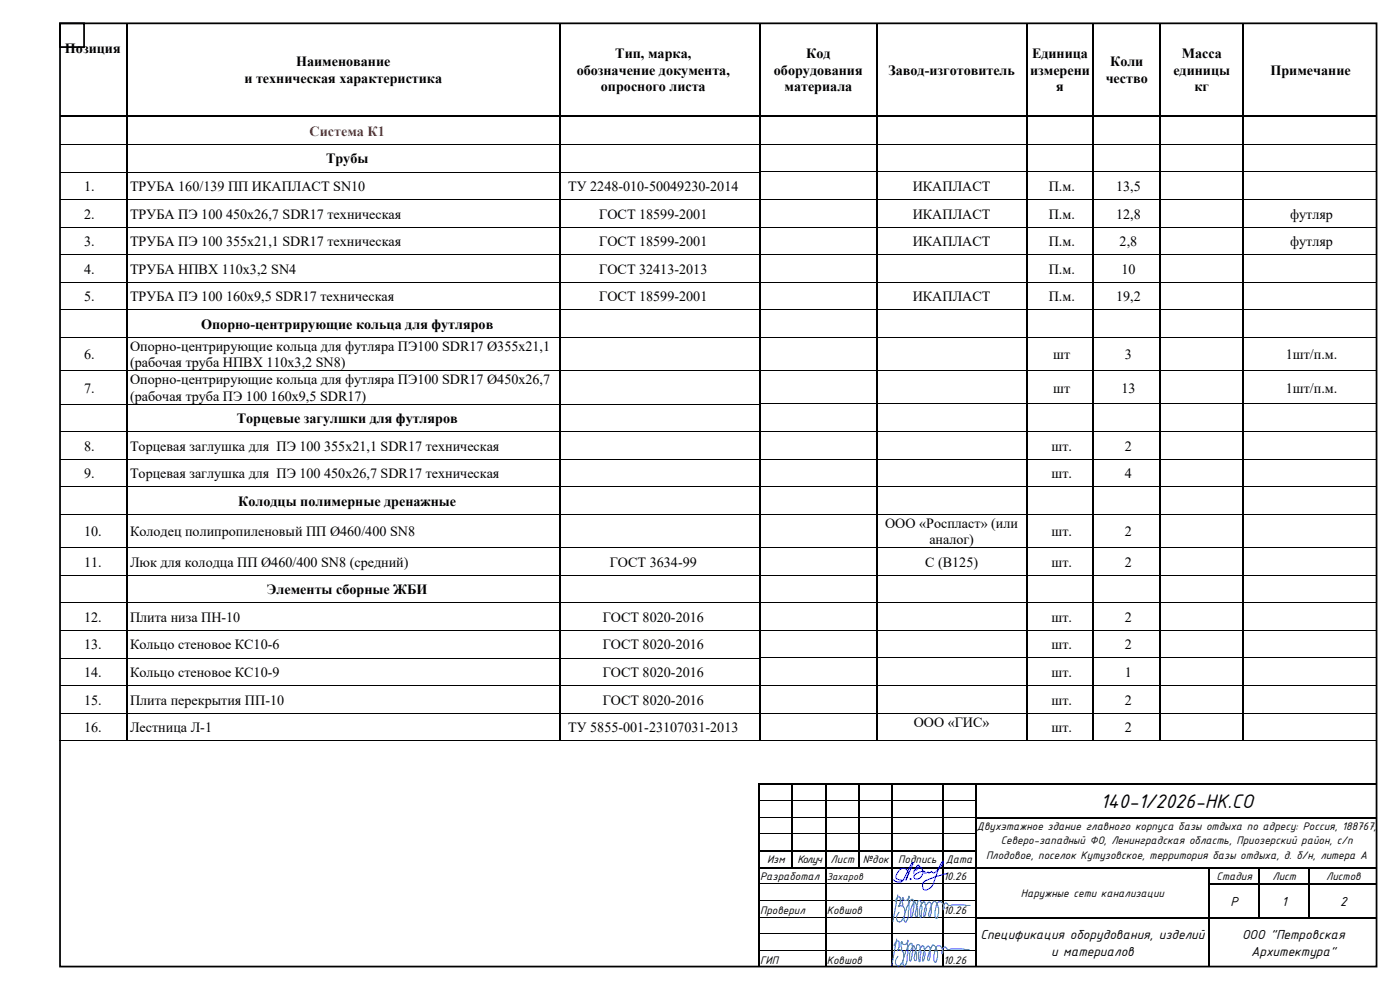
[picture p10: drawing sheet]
<svg xmlns="http://www.w3.org/2000/svg" width="420mm" height="297mm" viewBox="0 0 420 297" stroke-linecap="round" stroke-linejoin="round" font-family="sans-serif">
<defs><g id="words">
<text font-size="6.3" x="330.2" y="242.5">140-1/2026-НК.СО</text>
<g font-size="4.2">
<text x="19.5" y="15.8">Позиция</text>
<text x="184.6" y="17.5">Тип, марка,</text>
<text x="241.9" y="17.5">Код</text>
<text x="309.6" y="17.5">Единица</text>
<text x="354.6" y="17.5">Масса</text>
<text x="88.8" y="19.9">Наименование</text>
<text x="173" y="22.4">обозначение документа,</text>
<text x="232.2" y="22.4">оборудования</text>
<text x="266.6" y="22.4">Завод-изготовитель</text>
<text x="309" y="22.4">измерени</text>
<text x="333.1" y="19.9">Коли</text>
<text x="352" y="22.4">единицы</text>
<text x="381.2" y="22.4">Примечание</text>
<text x="73.3" y="24.8">и техническая характеристика</text>
<text x="180.3" y="27.2">опросного листа</text>
<text x="235.4" y="27.2">материала</text>
<text x="316.9" y="27.2">я</text>
<text x="331.7" y="24.8">чество</text>
<text x="358.4" y="27.2">кг</text>
<text x="97.8" y="49">Трубы</text>
<text x="25.2" y="57.3">1.</text>
<text x="39" y="57.3">ТРУБА 160/139 ПП ИКАПЛАСТ SN10</text>
<text x="170.5" y="57.3">ТУ 2248-010-50049230-2014</text>
<text x="273.9" y="57.3">ИКАПЛАСТ</text>
<text x="314.7" y="57.3">П.м.</text>
<text x="334.9" y="57.3">13,5</text>
<text x="25.2" y="65.6">2.</text>
<text x="39" y="65.6">ТРУБА ПЭ 100</text>
<text x="67.8" y="65.6">450x26,7 SDR17 техническая</text>
<text x="179.8" y="65.6">ГОСТ 18599-2001</text>
<text x="273.9" y="65.6">ИКАПЛАСТ</text>
<text x="314.7" y="65.6">П.м.</text>
<text x="334.9" y="65.6">12,8</text>
<text x="387.1" y="65.6">футляр</text>
<text x="25.2" y="73.8">3.</text>
<text x="39" y="73.8">ТРУБА ПЭ 100 355x21,1 SDR17 техническая</text>
<text x="179.8" y="73.8">ГОСТ 18599-2001</text>
<text x="273.9" y="73.8">ИКАПЛАСТ</text>
<text x="314.7" y="73.8">П.м.</text>
<text x="335.9" y="73.8">2,8</text>
<text x="387.1" y="73.8">футляр</text>
<text x="25.2" y="82.1">4.</text>
<text x="39" y="82.1">ТРУБА НПВХ 110x3,2 SN4</text>
<text x="179.8" y="82.1">ГОСТ 32413-2013</text>
<text x="314.7" y="82.1">П.м.</text>
<text x="336.5" y="82.1">10</text>
<text x="25.2" y="90.4">5.</text>
<text x="39" y="90.4">ТРУБА ПЭ 100 160x9,5 SDR17 техническая</text>
<text x="179.8" y="90.4">ГОСТ 18599-2001</text>
<text x="273.9" y="90.4">ИКАПЛАСТ</text>
<text x="314.7" y="90.4">П.м.</text>
<text x="334.9" y="90.4">19,2</text>
<text x="60.4" y="98.6">Опорно-центрирующие кольца для футляров</text>
<text x="25.2" y="107.8">6.</text>
<text x="39" y="105.4">Опорно-центрирующие кольца для футляра ПЭ100 SDR17 Ø355х21,1</text>
<text x="316" y="107.8">шт</text>
<text x="337.5" y="107.8">3</text>
<text x="385.8" y="107.8">1шт/п.м.</text>
<text x="39" y="110.2">(рабочая труба НПВХ 110x3,2 SN8)</text>
<text x="25.2" y="117.8">7.</text>
<text x="39" y="115.3">Опорно-центрирующие кольца для футляра ПЭ100 SDR17 Ø450х26,7</text>
<text x="316" y="117.8">шт</text>
<text x="336.5" y="117.8">13</text>
<text x="385.8" y="117.8">1шт/п.м.</text>
<text x="39" y="120.2">(рабочая труба ПЭ 100 160x9,5 SDR17)</text>
<text x="71" y="126.9">Торцевые загулшки для футляров</text>
<text x="25.2" y="135.2">8.</text>
<text x="39" y="135.2">Торцевая заглушка для ПЭ 100 355x21,1 SDR17 техническая</text>
<text x="315.5" y="135.2">шт.</text>
<text x="337.5" y="135.2">2</text>
<text x="25.2" y="143.5">9.</text>
<text x="39" y="143.5">Торцевая заглушка для ПЭ 100 450x26,7 SDR17 техническая</text>
<text x="315.5" y="143.5">шт.</text>
<text x="337.5" y="143.5">4</text>
<text x="71.5" y="151.8">Колодцы полимерные дренажные</text>
<text x="25.2" y="160.9">10.</text>
<text x="39" y="160.9">Колодец полипропиленовый ПП Ø460/400 SN8</text>
<text x="265.6" y="158.4">ООО «Роспласт» (или</text>
<text x="315.5" y="160.9">шт.</text>
<text x="337.5" y="160.9">2</text>
<text x="278.8" y="163.3">аналог)</text>
<text x="25.2" y="170">11.</text>
<text x="39" y="170">Люк для колодца ПП Ø460/400 SN8 (средний)</text>
<text x="183" y="170">ГОСТ 3634-99</text>
<text x="277.6" y="170">С (В125)</text>
<text x="315.5" y="170">шт.</text>
<text x="337.5" y="170">2</text>
<text x="80.1" y="178.3">Элементы сборные ЖБИ</text>
<text x="25.2" y="186.6">12.</text>
<text x="39" y="186.6">Плита низа ПН-10</text>
<text x="180.9" y="186.6">ГОСТ 8020-2016</text>
<text x="315.5" y="186.6">шт.</text>
<text x="337.5" y="186.6">2</text>
<text x="25.2" y="194.8">13.</text>
<text x="39" y="194.8">Кольцо стеновое КС10-6</text>
<text x="180.9" y="194.8">ГОСТ 8020-2016</text>
<text x="315.5" y="194.8">шт.</text>
<text x="337.5" y="194.8">2</text>
<text x="25.2" y="203.1">14.</text>
<text x="39" y="203.1">Кольцо стеновое КС10-9</text>
<text x="180.9" y="203.1">ГОСТ 8020-2016</text>
<text x="315.5" y="203.1">шт.</text>
<text x="337.5" y="203.1">1</text>
<text x="25.2" y="211.4">15.</text>
<text x="39" y="211.4">Плита перекрытия ПП-10</text>
<text x="180.9" y="211.4">ГОСТ 8020-2016</text>
<text x="315.5" y="211.4">шт.</text>
<text x="337.5" y="211.4">2</text>
<text x="25.2" y="219.7">16.</text>
<text x="39" y="219.7">Лестница Л-1</text>
<text x="170.5" y="219.7">ТУ 5855-001-23107031-2013</text>
<text x="274.1" y="218.1">ООО «ГИС»</text>
<text x="315.5" y="219.7">шт.</text>
<text x="337.5" y="219.7">2</text>
<text x="369.2" y="271.8">Р</text>
<text x="384.6" y="271.8">1</text>
<text x="402.1" y="271.8">2</text>
<text x="294.2" y="281.8">Спецификация оборудования, изделий</text>
<text x="372.7" y="281.8">ООО &quot;Петровская</text>
<text x="315.4" y="287">и материалов</text>
<text x="375.3" y="287">Архитектура&quot;</text>
</g>
<text font-size="4.2" fill="#f00" x="92.9" y="40.7">Система К1</text>
<g font-size="3.5">
<text x="293.1" y="249">Двухэтажное здание главного корпуса базы отдыха по адресу: Россия, 188767,</text>
<text x="295.8" y="257.6">Плодовое, поселок Кутузовское, территория базы отдыха, д. б/н, литера А</text>
<text x="300.2" y="253.3">Северо-западный ФО, Ленинградская область, Приозерский район, с/п</text>
<text x="230.1" y="259">Изм</text>
<text x="239.2" y="259">Кол.уч</text>
<text x="249.2" y="259">Лист</text>
<text x="258.9" y="259">№док</text>
<text x="269.5" y="259">Подпись</text>
<text x="283.8" y="259">Дата</text>
<text x="228" y="264.1">Разработал</text>
<text x="283.1" y="264.1">10.26</text>
<text x="306.3" y="269.1">Наружные сети канализации</text>
<text x="365" y="264">Стадия</text>
<text x="381.8" y="264">Лист</text>
<text x="397.9" y="264">Листов</text>
<text x="228" y="274.1">Проверил</text>
<text x="248" y="274.1">Ковшов</text>
<text x="283.1" y="274.1">10.26</text>
<text x="228" y="289.1">ГИП</text>
<text x="248" y="289.1">Ковшов</text>
<text x="283.1" y="289.1">10.26</text>
</g>
<text font-size="3.2" x="248" y="264">Захаров</text>
</g></defs>
<path d="M18 7h7.2v7.1h-7.2zM18 7h395v283h-395z" fill="none" stroke="#000" stroke-width=".53"/>
<g fill="#000">
<path d="M18 34.7h19.7v.5h-19.7z" fill-rule="evenodd"/>
<path d="M37.7 7h.6v27.7h-.6z" fill-rule="evenodd"/>
<path d="M37.7 34.7h.6v.5h-.6z" fill-rule="evenodd"/>
<path d="M38.3 34.7h129.5v.5h-129.5z" fill-rule="evenodd"/>
<path d="M167.8 7h.5v27.7h-.5z" fill-rule="evenodd"/>
<path d="M167.8 34.7h.5v.5h-.5z" fill-rule="evenodd"/>
<path d="M168.3 34.7h59.5v.5h-59.5z" fill-rule="evenodd"/>
<path d="M227.8 7h.5v27.7h-.5z" fill-rule="evenodd"/>
<path d="M227.8 34.7h.5v.5h-.5z" fill-rule="evenodd"/>
<path d="M228.3 34.7h34.5v.5h-34.5z" fill-rule="evenodd"/>
<path d="M262.8 7h.5v27.7h-.5z" fill-rule="evenodd"/>
<path d="M262.8 34.7h.5v.5h-.5z" fill-rule="evenodd"/>
<path d="M263.3 34.7h44.5v.5h-44.5z" fill-rule="evenodd"/>
<path d="M307.8 7h.5v27.7h-.5z" fill-rule="evenodd"/>
<path d="M307.8 34.7h.5v.5h-.5z" fill-rule="evenodd"/>
<path d="M308.3 34.7h19.5v.5h-19.5z" fill-rule="evenodd"/>
<path d="M327.8 7h.5v27.7h-.5z" fill-rule="evenodd"/>
<path d="M327.8 34.7h.5v.5h-.5z" fill-rule="evenodd"/>
<path d="M328.3 34.7h19.5v.5h-19.5z" fill-rule="evenodd"/>
<path d="M347.8 7h.5v27.7h-.5z" fill-rule="evenodd"/>
<path d="M347.8 34.7h.5v.5h-.5z" fill-rule="evenodd"/>
<path d="M348.3 34.7h24.5v.5h-24.5z" fill-rule="evenodd"/>
<path d="M372.8 7h.5v27.7h-.5z" fill-rule="evenodd"/>
<path d="M372.8 34.7h.5v.5h-.5z" fill-rule="evenodd"/>
<path d="M373.3 34.7h39.8v.5h-39.8z" fill-rule="evenodd"/>
<path d="M37.7 35.2h.6v8h-.6z" fill-rule="evenodd"/>
<path d="M37.7 43.2h.6v.3h-.6z" fill-rule="evenodd"/>
<path d="M37.7 43.5h.6v8h-.6z" fill-rule="evenodd"/>
<path d="M37.7 51.5h.6v.3h-.6z" fill-rule="evenodd"/>
<path d="M37.7 51.8h.6v8h-.6z" fill-rule="evenodd"/>
<path d="M167.8 35.2h.5v8h-.5z" fill-rule="evenodd"/>
<path d="M167.8 43.2h.5v.3h-.5z" fill-rule="evenodd"/>
<path d="M167.8 43.5h.5v8h-.5z" fill-rule="evenodd"/>
<path d="M167.8 51.5h.5v.3h-.5z" fill-rule="evenodd"/>
<path d="M167.8 51.8h.5v8h-.5z" fill-rule="evenodd"/>
<path d="M227.8 35.2h.5v8h-.5z" fill-rule="evenodd"/>
<path d="M227.8 43.2h.5v.3h-.5z" fill-rule="evenodd"/>
<path d="M227.8 43.5h.5v8h-.5z" fill-rule="evenodd"/>
<path d="M227.8 51.5h.5v.3h-.5z" fill-rule="evenodd"/>
<path d="M227.8 51.8h.5v8h-.5z" fill-rule="evenodd"/>
<path d="M262.8 35.2h.5v8h-.5z" fill-rule="evenodd"/>
<path d="M262.8 43.2h.5v.3h-.5z" fill-rule="evenodd"/>
<path d="M262.8 43.5h.5v8h-.5z" fill-rule="evenodd"/>
<path d="M262.8 51.5h.5v.3h-.5z" fill-rule="evenodd"/>
<path d="M262.8 51.8h.5v8h-.5z" fill-rule="evenodd"/>
<path d="M307.8 35.2h.5v8h-.5z" fill-rule="evenodd"/>
<path d="M307.8 43.2h.5v.3h-.5z" fill-rule="evenodd"/>
<path d="M307.8 43.5h.5v8h-.5z" fill-rule="evenodd"/>
<path d="M307.8 51.5h.5v.3h-.5z" fill-rule="evenodd"/>
<path d="M307.8 51.8h.5v8h-.5z" fill-rule="evenodd"/>
<path d="M327.8 35.2h.5v8h-.5z" fill-rule="evenodd"/>
<path d="M327.8 43.2h.5v.3h-.5z" fill-rule="evenodd"/>
<path d="M327.8 43.5h.5v8h-.5z" fill-rule="evenodd"/>
<path d="M327.8 51.5h.5v.3h-.5z" fill-rule="evenodd"/>
<path d="M327.8 51.8h.5v8h-.5z" fill-rule="evenodd"/>
<path d="M347.8 35.2h.5v8h-.5z" fill-rule="evenodd"/>
<path d="M347.8 43.2h.5v.3h-.5z" fill-rule="evenodd"/>
<path d="M347.8 43.5h.5v8h-.5z" fill-rule="evenodd"/>
<path d="M347.8 51.5h.5v.3h-.5z" fill-rule="evenodd"/>
<path d="M347.8 51.8h.5v8h-.5z" fill-rule="evenodd"/>
<path d="M372.8 35.2h.5v8h-.5z" fill-rule="evenodd"/>
<path d="M372.8 43.2h.5v.3h-.5z" fill-rule="evenodd"/>
<path d="M372.8 43.5h.5v8h-.5z" fill-rule="evenodd"/>
<path d="M372.8 51.5h.5v.3h-.5z" fill-rule="evenodd"/>
<path d="M372.8 51.8h.5v8h-.5z" fill-rule="evenodd"/>
<path d="M37.7 59.8h.6v.2h-.6z" fill-rule="evenodd"/>
<path d="M37.7 60h.6v8h-.6z" fill-rule="evenodd"/>
<path d="M37.7 68h.6v.3h-.6z" fill-rule="evenodd"/>
<path d="M37.7 68.3h.6v8h-.6z" fill-rule="evenodd"/>
<path d="M37.7 76.3h.6v.3h-.6z" fill-rule="evenodd"/>
<path d="M167.8 59.8h.5v.2h-.5z" fill-rule="evenodd"/>
<path d="M167.8 60h.5v8h-.5z" fill-rule="evenodd"/>
<path d="M167.8 68h.5v.3h-.5z" fill-rule="evenodd"/>
<path d="M167.8 68.3h.5v8h-.5z" fill-rule="evenodd"/>
<path d="M167.8 76.3h.5v.3h-.5z" fill-rule="evenodd"/>
<path d="M227.8 59.8h.5v.2h-.5z" fill-rule="evenodd"/>
<path d="M227.8 60h.5v8h-.5z" fill-rule="evenodd"/>
<path d="M227.8 68h.5v.3h-.5z" fill-rule="evenodd"/>
<path d="M227.8 68.3h.5v8h-.5z" fill-rule="evenodd"/>
<path d="M227.8 76.3h.5v.3h-.5z" fill-rule="evenodd"/>
<path d="M262.8 59.8h.5v.2h-.5z" fill-rule="evenodd"/>
<path d="M262.8 60h.5v8h-.5z" fill-rule="evenodd"/>
<path d="M262.8 68h.5v.3h-.5z" fill-rule="evenodd"/>
<path d="M262.8 68.3h.5v8h-.5z" fill-rule="evenodd"/>
<path d="M262.8 76.3h.5v.3h-.5z" fill-rule="evenodd"/>
<path d="M307.8 59.8h.5v.2h-.5z" fill-rule="evenodd"/>
<path d="M307.8 60h.5v8h-.5z" fill-rule="evenodd"/>
<path d="M307.8 68h.5v.3h-.5z" fill-rule="evenodd"/>
<path d="M307.8 68.3h.5v8h-.5z" fill-rule="evenodd"/>
<path d="M307.8 76.3h.5v.3h-.5z" fill-rule="evenodd"/>
<path d="M327.8 59.8h.5v.2h-.5z" fill-rule="evenodd"/>
<path d="M327.8 60h.5v8h-.5z" fill-rule="evenodd"/>
<path d="M327.8 68h.5v.3h-.5z" fill-rule="evenodd"/>
<path d="M327.8 68.3h.5v8h-.5z" fill-rule="evenodd"/>
<path d="M327.8 76.3h.5v.3h-.5z" fill-rule="evenodd"/>
<path d="M347.8 59.8h.5v.2h-.5z" fill-rule="evenodd"/>
<path d="M347.8 60h.5v8h-.5z" fill-rule="evenodd"/>
<path d="M347.8 68h.5v.3h-.5z" fill-rule="evenodd"/>
<path d="M347.8 68.3h.5v8h-.5z" fill-rule="evenodd"/>
<path d="M347.8 76.3h.5v.3h-.5z" fill-rule="evenodd"/>
<path d="M372.8 59.8h.5v.2h-.5z" fill-rule="evenodd"/>
<path d="M372.8 60h.5v8h-.5z" fill-rule="evenodd"/>
<path d="M372.8 68h.5v.3h-.5z" fill-rule="evenodd"/>
<path d="M372.8 68.3h.5v8h-.5z" fill-rule="evenodd"/>
<path d="M372.8 76.3h.5v.3h-.5z" fill-rule="evenodd"/>
<path d="M37.7 76.6h.6v8h-.6z" fill-rule="evenodd"/>
<path d="M37.7 84.6h.6v.3h-.6z" fill-rule="evenodd"/>
<path d="M37.7 84.9h.6v8h-.6z" fill-rule="evenodd"/>
<path d="M37.7 92.9h.6v.2h-.6z" fill-rule="evenodd"/>
<path d="M167.8 76.6h.5v8h-.5z" fill-rule="evenodd"/>
<path d="M167.8 84.6h.5v.3h-.5z" fill-rule="evenodd"/>
<path d="M167.8 84.9h.5v8h-.5z" fill-rule="evenodd"/>
<path d="M167.8 92.9h.5v.2h-.5z" fill-rule="evenodd"/>
<path d="M227.8 76.6h.5v8h-.5z" fill-rule="evenodd"/>
<path d="M227.8 84.6h.5v.3h-.5z" fill-rule="evenodd"/>
<path d="M227.8 84.9h.5v8h-.5z" fill-rule="evenodd"/>
<path d="M227.8 92.9h.5v.2h-.5z" fill-rule="evenodd"/>
<path d="M262.8 76.6h.5v8h-.5z" fill-rule="evenodd"/>
<path d="M262.8 84.6h.5v.3h-.5z" fill-rule="evenodd"/>
<path d="M262.8 84.9h.5v8h-.5z" fill-rule="evenodd"/>
<path d="M262.8 92.9h.5v.2h-.5z" fill-rule="evenodd"/>
<path d="M307.8 76.6h.5v8h-.5z" fill-rule="evenodd"/>
<path d="M307.8 84.6h.5v.3h-.5z" fill-rule="evenodd"/>
<path d="M307.8 84.9h.5v8h-.5z" fill-rule="evenodd"/>
<path d="M307.8 92.9h.5v.2h-.5z" fill-rule="evenodd"/>
<path d="M327.8 76.6h.5v8h-.5z" fill-rule="evenodd"/>
<path d="M327.8 84.6h.5v.3h-.5z" fill-rule="evenodd"/>
<path d="M327.8 84.9h.5v8h-.5z" fill-rule="evenodd"/>
<path d="M327.8 92.9h.5v.2h-.5z" fill-rule="evenodd"/>
<path d="M347.8 76.6h.5v8h-.5z" fill-rule="evenodd"/>
<path d="M347.8 84.6h.5v.3h-.5z" fill-rule="evenodd"/>
<path d="M347.8 84.9h.5v8h-.5z" fill-rule="evenodd"/>
<path d="M347.8 92.9h.5v.2h-.5z" fill-rule="evenodd"/>
<path d="M372.8 76.6h.5v8h-.5z" fill-rule="evenodd"/>
<path d="M372.8 84.6h.5v.3h-.5z" fill-rule="evenodd"/>
<path d="M372.8 84.9h.5v8h-.5z" fill-rule="evenodd"/>
<path d="M372.8 92.9h.5v.2h-.5z" fill-rule="evenodd"/>
<path d="M37.7 93.1h.6v8h-.6z" fill-rule="evenodd"/>
<path d="M37.7 101.1h.6v.3h-.6z" fill-rule="evenodd"/>
<path d="M37.7 101.4h.6v9.7h-.6z" fill-rule="evenodd"/>
<path d="M37.7 111.1h.6v.3h-.6z" fill-rule="evenodd"/>
<path d="M167.8 93.1h.5v8h-.5z" fill-rule="evenodd"/>
<path d="M167.8 101.1h.5v.3h-.5z" fill-rule="evenodd"/>
<path d="M167.8 101.4h.5v9.7h-.5z" fill-rule="evenodd"/>
<path d="M167.8 111.1h.5v.3h-.5z" fill-rule="evenodd"/>
<path d="M227.8 93.1h.5v8h-.5z" fill-rule="evenodd"/>
<path d="M227.8 101.1h.5v.3h-.5z" fill-rule="evenodd"/>
<path d="M227.8 101.4h.5v9.7h-.5z" fill-rule="evenodd"/>
<path d="M227.8 111.1h.5v.3h-.5z" fill-rule="evenodd"/>
<path d="M262.8 93.1h.5v8h-.5z" fill-rule="evenodd"/>
<path d="M262.8 101.1h.5v.3h-.5z" fill-rule="evenodd"/>
<path d="M262.8 101.4h.5v9.7h-.5z" fill-rule="evenodd"/>
<path d="M262.8 111.1h.5v.3h-.5z" fill-rule="evenodd"/>
<path d="M307.8 93.1h.5v8h-.5z" fill-rule="evenodd"/>
<path d="M307.8 101.1h.5v.3h-.5z" fill-rule="evenodd"/>
<path d="M307.8 101.4h.5v9.7h-.5z" fill-rule="evenodd"/>
<path d="M307.8 111.1h.5v.3h-.5z" fill-rule="evenodd"/>
<path d="M327.8 93.1h.5v8h-.5z" fill-rule="evenodd"/>
<path d="M327.8 101.1h.5v.3h-.5z" fill-rule="evenodd"/>
<path d="M327.8 101.4h.5v9.7h-.5z" fill-rule="evenodd"/>
<path d="M327.8 111.1h.5v.3h-.5z" fill-rule="evenodd"/>
<path d="M347.8 93.1h.5v8h-.5z" fill-rule="evenodd"/>
<path d="M347.8 101.1h.5v.3h-.5z" fill-rule="evenodd"/>
<path d="M347.8 101.4h.5v9.7h-.5z" fill-rule="evenodd"/>
<path d="M347.8 111.1h.5v.3h-.5z" fill-rule="evenodd"/>
<path d="M372.8 93.1h.5v8h-.5z" fill-rule="evenodd"/>
<path d="M372.8 101.1h.5v.3h-.5z" fill-rule="evenodd"/>
<path d="M372.8 101.4h.5v9.7h-.5z" fill-rule="evenodd"/>
<path d="M372.8 111.1h.5v.3h-.5z" fill-rule="evenodd"/>
<path d="M37.7 111.4h.6v9.7h-.6z" fill-rule="evenodd"/>
<path d="M37.7 121.1h.6v.3h-.6z" fill-rule="evenodd"/>
<path d="M37.7 121.4h.6v8h-.6z" fill-rule="evenodd"/>
<path d="M37.7 129.4h.6v.3h-.6z" fill-rule="evenodd"/>
<path d="M37.7 129.7h.6v8h-.6z" fill-rule="evenodd"/>
<path d="M37.7 137.7h.6v.3h-.6z" fill-rule="evenodd"/>
<path d="M167.8 111.4h.5v9.7h-.5z" fill-rule="evenodd"/>
<path d="M167.8 121.1h.5v.3h-.5z" fill-rule="evenodd"/>
<path d="M167.8 121.4h.5v8h-.5z" fill-rule="evenodd"/>
<path d="M167.8 129.4h.5v.3h-.5z" fill-rule="evenodd"/>
<path d="M167.8 129.7h.5v8h-.5z" fill-rule="evenodd"/>
<path d="M167.8 137.7h.5v.3h-.5z" fill-rule="evenodd"/>
<path d="M227.8 111.4h.5v9.7h-.5z" fill-rule="evenodd"/>
<path d="M227.8 121.1h.5v.3h-.5z" fill-rule="evenodd"/>
<path d="M227.8 121.4h.5v8h-.5z" fill-rule="evenodd"/>
<path d="M227.8 129.4h.5v.3h-.5z" fill-rule="evenodd"/>
<path d="M227.8 129.7h.5v8h-.5z" fill-rule="evenodd"/>
<path d="M227.8 137.7h.5v.3h-.5z" fill-rule="evenodd"/>
<path d="M262.8 111.4h.5v9.7h-.5z" fill-rule="evenodd"/>
<path d="M262.8 121.1h.5v.3h-.5z" fill-rule="evenodd"/>
<path d="M262.8 121.4h.5v8h-.5z" fill-rule="evenodd"/>
<path d="M262.8 129.4h.5v.3h-.5z" fill-rule="evenodd"/>
<path d="M262.8 129.7h.5v8h-.5z" fill-rule="evenodd"/>
<path d="M262.8 137.7h.5v.3h-.5z" fill-rule="evenodd"/>
<path d="M307.8 111.4h.5v9.7h-.5z" fill-rule="evenodd"/>
<path d="M307.8 121.1h.5v.3h-.5z" fill-rule="evenodd"/>
<path d="M307.8 121.4h.5v8h-.5z" fill-rule="evenodd"/>
<path d="M307.8 129.4h.5v.3h-.5z" fill-rule="evenodd"/>
<path d="M307.8 129.7h.5v8h-.5z" fill-rule="evenodd"/>
<path d="M307.8 137.7h.5v.3h-.5z" fill-rule="evenodd"/>
<path d="M327.8 111.4h.5v9.7h-.5z" fill-rule="evenodd"/>
<path d="M327.8 121.1h.5v.3h-.5z" fill-rule="evenodd"/>
<path d="M327.8 121.4h.5v8h-.5z" fill-rule="evenodd"/>
<path d="M327.8 129.4h.5v.3h-.5z" fill-rule="evenodd"/>
<path d="M327.8 129.7h.5v8h-.5z" fill-rule="evenodd"/>
<path d="M327.8 137.7h.5v.3h-.5z" fill-rule="evenodd"/>
<path d="M347.8 111.4h.5v9.7h-.5z" fill-rule="evenodd"/>
<path d="M347.8 121.1h.5v.3h-.5z" fill-rule="evenodd"/>
<path d="M347.8 121.4h.5v8h-.5z" fill-rule="evenodd"/>
<path d="M347.8 129.4h.5v.3h-.5z" fill-rule="evenodd"/>
<path d="M347.8 129.7h.5v8h-.5z" fill-rule="evenodd"/>
<path d="M347.8 137.7h.5v.3h-.5z" fill-rule="evenodd"/>
<path d="M372.8 111.4h.5v9.7h-.5z" fill-rule="evenodd"/>
<path d="M372.8 121.1h.5v.3h-.5z" fill-rule="evenodd"/>
<path d="M372.8 121.4h.5v8h-.5z" fill-rule="evenodd"/>
<path d="M372.8 129.4h.5v.3h-.5z" fill-rule="evenodd"/>
<path d="M372.8 129.7h.5v8h-.5z" fill-rule="evenodd"/>
<path d="M372.8 137.7h.5v.3h-.5z" fill-rule="evenodd"/>
<path d="M37.7 138h.6v8h-.6z" fill-rule="evenodd"/>
<path d="M37.7 146h.6v.2h-.6z" fill-rule="evenodd"/>
<path d="M37.7 146.2h.6v8h-.6z" fill-rule="evenodd"/>
<path d="M37.7 154.2h.6v.3h-.6z" fill-rule="evenodd"/>
<path d="M167.8 138h.5v8h-.5z" fill-rule="evenodd"/>
<path d="M167.8 146h.5v.2h-.5z" fill-rule="evenodd"/>
<path d="M167.8 146.2h.5v8h-.5z" fill-rule="evenodd"/>
<path d="M167.8 154.2h.5v.3h-.5z" fill-rule="evenodd"/>
<path d="M227.8 138h.5v8h-.5z" fill-rule="evenodd"/>
<path d="M227.8 146h.5v.2h-.5z" fill-rule="evenodd"/>
<path d="M227.8 146.2h.5v8h-.5z" fill-rule="evenodd"/>
<path d="M227.8 154.2h.5v.3h-.5z" fill-rule="evenodd"/>
<path d="M262.8 138h.5v8h-.5z" fill-rule="evenodd"/>
<path d="M262.8 146h.5v.2h-.5z" fill-rule="evenodd"/>
<path d="M262.8 146.2h.5v8h-.5z" fill-rule="evenodd"/>
<path d="M262.8 154.2h.5v.3h-.5z" fill-rule="evenodd"/>
<path d="M307.8 138h.5v8h-.5z" fill-rule="evenodd"/>
<path d="M307.8 146h.5v.2h-.5z" fill-rule="evenodd"/>
<path d="M307.8 146.2h.5v8h-.5z" fill-rule="evenodd"/>
<path d="M307.8 154.2h.5v.3h-.5z" fill-rule="evenodd"/>
<path d="M327.8 138h.5v8h-.5z" fill-rule="evenodd"/>
<path d="M327.8 146h.5v.2h-.5z" fill-rule="evenodd"/>
<path d="M327.8 146.2h.5v8h-.5z" fill-rule="evenodd"/>
<path d="M327.8 154.2h.5v.3h-.5z" fill-rule="evenodd"/>
<path d="M347.8 138h.5v8h-.5z" fill-rule="evenodd"/>
<path d="M347.8 146h.5v.2h-.5z" fill-rule="evenodd"/>
<path d="M347.8 146.2h.5v8h-.5z" fill-rule="evenodd"/>
<path d="M347.8 154.2h.5v.3h-.5z" fill-rule="evenodd"/>
<path d="M372.8 138h.5v8h-.5z" fill-rule="evenodd"/>
<path d="M372.8 146h.5v.2h-.5z" fill-rule="evenodd"/>
<path d="M372.8 146.2h.5v8h-.5z" fill-rule="evenodd"/>
<path d="M372.8 154.2h.5v.3h-.5z" fill-rule="evenodd"/>
<path d="M37.7 154.5h.6v9.7h-.6z" fill-rule="evenodd"/>
<path d="M37.7 164.2h.6v.3h-.6z" fill-rule="evenodd"/>
<path d="M37.7 164.5h.6v8h-.6z" fill-rule="evenodd"/>
<path d="M37.7 172.5h.6v.3h-.6z" fill-rule="evenodd"/>
<path d="M167.8 154.5h.5v9.7h-.5z" fill-rule="evenodd"/>
<path d="M167.8 164.2h.5v.3h-.5z" fill-rule="evenodd"/>
<path d="M167.8 164.5h.5v8h-.5z" fill-rule="evenodd"/>
<path d="M167.8 172.5h.5v.3h-.5z" fill-rule="evenodd"/>
<path d="M227.8 154.5h.5v9.7h-.5z" fill-rule="evenodd"/>
<path d="M227.8 164.2h.5v.3h-.5z" fill-rule="evenodd"/>
<path d="M227.8 164.5h.5v8h-.5z" fill-rule="evenodd"/>
<path d="M227.8 172.5h.5v.3h-.5z" fill-rule="evenodd"/>
<path d="M262.8 154.5h.5v9.7h-.5z" fill-rule="evenodd"/>
<path d="M262.8 164.2h.5v.3h-.5z" fill-rule="evenodd"/>
<path d="M262.8 164.5h.5v8h-.5z" fill-rule="evenodd"/>
<path d="M262.8 172.5h.5v.3h-.5z" fill-rule="evenodd"/>
<path d="M307.8 154.5h.5v9.7h-.5z" fill-rule="evenodd"/>
<path d="M307.8 164.2h.5v.3h-.5z" fill-rule="evenodd"/>
<path d="M307.8 164.5h.5v8h-.5z" fill-rule="evenodd"/>
<path d="M307.8 172.5h.5v.3h-.5z" fill-rule="evenodd"/>
<path d="M327.8 154.5h.5v9.7h-.5z" fill-rule="evenodd"/>
<path d="M327.8 164.2h.5v.3h-.5z" fill-rule="evenodd"/>
<path d="M327.8 164.5h.5v8h-.5z" fill-rule="evenodd"/>
<path d="M327.8 172.5h.5v.3h-.5z" fill-rule="evenodd"/>
<path d="M347.8 154.5h.5v9.7h-.5z" fill-rule="evenodd"/>
<path d="M347.8 164.2h.5v.3h-.5z" fill-rule="evenodd"/>
<path d="M347.8 164.5h.5v8h-.5z" fill-rule="evenodd"/>
<path d="M347.8 172.5h.5v.3h-.5z" fill-rule="evenodd"/>
<path d="M372.8 154.5h.5v9.7h-.5z" fill-rule="evenodd"/>
<path d="M372.8 164.2h.5v.3h-.5z" fill-rule="evenodd"/>
<path d="M372.8 164.5h.5v8h-.5z" fill-rule="evenodd"/>
<path d="M372.8 172.5h.5v.3h-.5z" fill-rule="evenodd"/>
<path d="M37.7 172.8h.6v8h-.6z" fill-rule="evenodd"/>
<path d="M37.7 180.8h.6v.3h-.6z" fill-rule="evenodd"/>
<path d="M37.7 181.1h.6v8h-.6z" fill-rule="evenodd"/>
<path d="M37.7 189.1h.6v.2h-.6z" fill-rule="evenodd"/>
<path d="M37.7 189.3h.6v8h-.6z" fill-rule="evenodd"/>
<path d="M37.7 197.3h.6v.3h-.6z" fill-rule="evenodd"/>
<path d="M167.8 172.8h.5v8h-.5z" fill-rule="evenodd"/>
<path d="M167.8 180.8h.5v.3h-.5z" fill-rule="evenodd"/>
<path d="M167.8 181.1h.5v8h-.5z" fill-rule="evenodd"/>
<path d="M167.8 189.1h.5v.2h-.5z" fill-rule="evenodd"/>
<path d="M167.8 189.3h.5v8h-.5z" fill-rule="evenodd"/>
<path d="M167.8 197.3h.5v.3h-.5z" fill-rule="evenodd"/>
<path d="M227.8 172.8h.5v8h-.5z" fill-rule="evenodd"/>
<path d="M227.8 180.8h.5v.3h-.5z" fill-rule="evenodd"/>
<path d="M227.8 181.1h.5v8h-.5z" fill-rule="evenodd"/>
<path d="M227.8 189.1h.5v.2h-.5z" fill-rule="evenodd"/>
<path d="M227.8 189.3h.5v8h-.5z" fill-rule="evenodd"/>
<path d="M227.8 197.3h.5v.3h-.5z" fill-rule="evenodd"/>
<path d="M262.8 172.8h.5v8h-.5z" fill-rule="evenodd"/>
<path d="M262.8 180.8h.5v.3h-.5z" fill-rule="evenodd"/>
<path d="M262.8 181.1h.5v8h-.5z" fill-rule="evenodd"/>
<path d="M262.8 189.1h.5v.2h-.5z" fill-rule="evenodd"/>
<path d="M262.8 189.3h.5v8h-.5z" fill-rule="evenodd"/>
<path d="M262.8 197.3h.5v.3h-.5z" fill-rule="evenodd"/>
<path d="M307.8 172.8h.5v8h-.5z" fill-rule="evenodd"/>
<path d="M307.8 180.8h.5v.3h-.5z" fill-rule="evenodd"/>
<path d="M307.8 181.1h.5v8h-.5z" fill-rule="evenodd"/>
<path d="M307.8 189.1h.5v.2h-.5z" fill-rule="evenodd"/>
<path d="M307.8 189.3h.5v8h-.5z" fill-rule="evenodd"/>
<path d="M307.8 197.3h.5v.3h-.5z" fill-rule="evenodd"/>
<path d="M327.8 172.8h.5v8h-.5z" fill-rule="evenodd"/>
<path d="M327.8 180.8h.5v.3h-.5z" fill-rule="evenodd"/>
<path d="M327.8 181.1h.5v8h-.5z" fill-rule="evenodd"/>
<path d="M327.8 189.1h.5v.2h-.5z" fill-rule="evenodd"/>
<path d="M327.8 189.3h.5v8h-.5z" fill-rule="evenodd"/>
<path d="M327.8 197.3h.5v.3h-.5z" fill-rule="evenodd"/>
<path d="M347.8 172.8h.5v8h-.5z" fill-rule="evenodd"/>
<path d="M347.8 180.8h.5v.3h-.5z" fill-rule="evenodd"/>
<path d="M347.8 181.1h.5v8h-.5z" fill-rule="evenodd"/>
<path d="M347.8 189.1h.5v.2h-.5z" fill-rule="evenodd"/>
<path d="M347.8 189.3h.5v8h-.5z" fill-rule="evenodd"/>
<path d="M347.8 197.3h.5v.3h-.5z" fill-rule="evenodd"/>
<path d="M372.8 172.8h.5v8h-.5z" fill-rule="evenodd"/>
<path d="M372.8 180.8h.5v.3h-.5z" fill-rule="evenodd"/>
<path d="M372.8 181.1h.5v8h-.5z" fill-rule="evenodd"/>
<path d="M372.8 189.1h.5v.2h-.5z" fill-rule="evenodd"/>
<path d="M372.8 189.3h.5v8h-.5z" fill-rule="evenodd"/>
<path d="M372.8 197.3h.5v.3h-.5z" fill-rule="evenodd"/>
<path d="M37.7 197.6h.6v8h-.6z" fill-rule="evenodd"/>
<path d="M37.7 205.6h.6v.3h-.6z" fill-rule="evenodd"/>
<path d="M37.7 205.9h.6v8h-.6z" fill-rule="evenodd"/>
<path d="M37.7 213.9h.6v.2h-.6z" fill-rule="evenodd"/>
<path d="M167.8 197.6h.5v8h-.5z" fill-rule="evenodd"/>
<path d="M167.8 205.6h.5v.3h-.5z" fill-rule="evenodd"/>
<path d="M167.8 205.9h.5v8h-.5z" fill-rule="evenodd"/>
<path d="M167.8 213.9h.5v.2h-.5z" fill-rule="evenodd"/>
<path d="M227.8 197.6h.5v8h-.5z" fill-rule="evenodd"/>
<path d="M227.8 205.6h.5v.3h-.5z" fill-rule="evenodd"/>
<path d="M227.8 205.9h.5v8h-.5z" fill-rule="evenodd"/>
<path d="M227.8 213.9h.5v.2h-.5z" fill-rule="evenodd"/>
<path d="M262.8 197.6h.5v8h-.5z" fill-rule="evenodd"/>
<path d="M262.8 205.6h.5v.3h-.5z" fill-rule="evenodd"/>
<path d="M262.8 205.9h.5v8h-.5z" fill-rule="evenodd"/>
<path d="M262.8 213.9h.5v.2h-.5z" fill-rule="evenodd"/>
<path d="M307.8 197.6h.5v8h-.5z" fill-rule="evenodd"/>
<path d="M307.8 205.6h.5v.3h-.5z" fill-rule="evenodd"/>
<path d="M307.8 205.9h.5v8h-.5z" fill-rule="evenodd"/>
<path d="M307.8 213.9h.5v.2h-.5z" fill-rule="evenodd"/>
<path d="M327.8 197.6h.5v8h-.5z" fill-rule="evenodd"/>
<path d="M327.8 205.6h.5v.3h-.5z" fill-rule="evenodd"/>
<path d="M327.8 205.9h.5v8h-.5z" fill-rule="evenodd"/>
<path d="M327.8 213.9h.5v.2h-.5z" fill-rule="evenodd"/>
<path d="M347.8 197.6h.5v8h-.5z" fill-rule="evenodd"/>
<path d="M347.8 205.6h.5v.3h-.5z" fill-rule="evenodd"/>
<path d="M347.8 205.9h.5v8h-.5z" fill-rule="evenodd"/>
<path d="M347.8 213.9h.5v.2h-.5z" fill-rule="evenodd"/>
<path d="M372.8 197.6h.5v8h-.5z" fill-rule="evenodd"/>
<path d="M372.8 205.6h.5v.3h-.5z" fill-rule="evenodd"/>
<path d="M372.8 205.9h.5v8h-.5z" fill-rule="evenodd"/>
<path d="M372.8 213.9h.5v.2h-.5z" fill-rule="evenodd"/>
<path d="M37.7 214.1h.6v8.1h-.6z" fill-rule="evenodd"/>
<path d="M37.7 222.2h.3v.2h-.3z" fill-rule="evenodd"/>
<path d="M167.8 214.1h.5v8.1h-.5z" fill-rule="evenodd"/>
<path d="M167.8 222.2h.2v.2h-.2z" fill-rule="evenodd"/>
<path d="M227.5 235h.5v.5h-.5z" fill-rule="evenodd"/>
<path d="M227.5 235h.5v.5h-.5z" fill-rule="evenodd"/>
<path d="M227.8 214.1h.5v8.1h-.5z" fill-rule="evenodd"/>
<path d="M228 235h9.5v.5h-9.5z" fill-rule="evenodd"/>
<path d="M237.5 235h.5v.5h-.5z" fill-rule="evenodd"/>
<path d="M238 235h9.5v.5h-9.5z" fill-rule="evenodd"/>
<path d="M247.5 235h.5v.5h-.5z" fill-rule="evenodd"/>
<path d="M248 235h9.5v.5h-9.5z" fill-rule="evenodd"/>
<path d="M257.5 235h.5v.5h-.5z" fill-rule="evenodd"/>
<path d="M258 235h9.5v.5h-9.5z" fill-rule="evenodd"/>
<path d="M262.8 214.1h.5v8.1h-.5z" fill-rule="evenodd"/>
<path d="M262.8 222.2l.1 .1z" fill-rule="evenodd"/>
<path d="M267.5 235h.5v.5h-.5z" fill-rule="evenodd"/>
<path d="M268 235h14.5v.5h-14.5z" fill-rule="evenodd"/>
<path d="M282.5 235h.6v.5h-.6z" fill-rule="evenodd"/>
<path d="M283.1 235h9.4v.5h-9.4z" fill-rule="evenodd"/>
<path d="M292.5 235h.5v.5h-.5z" fill-rule="evenodd"/>
<path d="M293 235h120.1v.5h-120.1z" fill-rule="evenodd"/>
<path d="M307.8 214.1h.5v8.1h-.5z" fill-rule="evenodd"/>
<path d="M307.8 222.2l.2 .1z" fill-rule="evenodd"/>
<path d="M327.8 214.1h.5v8.1h-.5z" fill-rule="evenodd"/>
<path d="M327.8 222.2l.2 .1z" fill-rule="evenodd"/>
<path d="M347.8 214.1h.5v8.1h-.5z" fill-rule="evenodd"/>
<path d="M347.8 222.2l.2 .1z" fill-rule="evenodd"/>
<path d="M372.8 214.1h.5v8.1h-.5z" fill-rule="evenodd"/>
<path d="M372.8 222.2l.2 .1z" fill-rule="evenodd"/>
<path d="M227.5 235.5h.5v4.5h-.5z" fill-rule="evenodd"/>
<path d="M227.5 240h.5v.6h-.5z" fill-rule="evenodd"/>
<path d="M227.5 240.6h.5v4.4h-.5z" fill-rule="evenodd"/>
<path d="M227.5 245h.5v.6h-.5z" fill-rule="evenodd"/>
<path d="M227.5 245.6h.5v4.4h-.5z" fill-rule="evenodd"/>
<path d="M227.5 250h.5v.6h-.5z" fill-rule="evenodd"/>
<path d="M227.5 250.6h.5v4.5h-.5z" fill-rule="evenodd"/>
<path d="M227.5 255.1h.5v.5h-.5z" fill-rule="evenodd"/>
<path d="M228 255.1h9.5v.5h-9.5z" fill-rule="evenodd"/>
<path d="M237.5 235.5h.5v4.5h-.5z" fill-rule="evenodd"/>
<path d="M237.5 240h.5v.6h-.5z" fill-rule="evenodd"/>
<path d="M237.5 240.6h.5v4.4h-.5z" fill-rule="evenodd"/>
<path d="M237.5 245h.5v.6h-.5z" fill-rule="evenodd"/>
<path d="M237.5 245.6h.5v4.4h-.5z" fill-rule="evenodd"/>
<path d="M237.5 250h.5v.6h-.5z" fill-rule="evenodd"/>
<path d="M237.5 250.6h.5v4.5h-.5z" fill-rule="evenodd"/>
<path d="M237.5 255.1h.5v.5h-.5z" fill-rule="evenodd"/>
<path d="M238 255.1h9.5v.5h-9.5z" fill-rule="evenodd"/>
<path d="M247.5 235.5h.5v4.5h-.5z" fill-rule="evenodd"/>
<path d="M247.5 240h.5v.6h-.5z" fill-rule="evenodd"/>
<path d="M247.5 240.6h.5v4.4h-.5z" fill-rule="evenodd"/>
<path d="M247.5 245h.5v.6h-.5z" fill-rule="evenodd"/>
<path d="M247.5 245.6h.5v4.4h-.5z" fill-rule="evenodd"/>
<path d="M247.5 250h.5v.6h-.5z" fill-rule="evenodd"/>
<path d="M247.5 250.6h.5v4.5h-.5z" fill-rule="evenodd"/>
<path d="M247.5 255.1h.5v.5h-.5z" fill-rule="evenodd"/>
<path d="M248 255.1h9.5v.5h-9.5z" fill-rule="evenodd"/>
<path d="M257.5 235.5h.5v4.5h-.5z" fill-rule="evenodd"/>
<path d="M257.5 240h.5v.6h-.5z" fill-rule="evenodd"/>
<path d="M257.5 240.6h.5v4.4h-.5z" fill-rule="evenodd"/>
<path d="M257.5 245h.5v.6h-.5z" fill-rule="evenodd"/>
<path d="M257.5 245.6h.5v4.4h-.5z" fill-rule="evenodd"/>
<path d="M257.5 250h.5v.6h-.5z" fill-rule="evenodd"/>
<path d="M257.5 250.6h.5v4.5h-.5z" fill-rule="evenodd"/>
<path d="M257.5 255.1h.5v.5h-.5z" fill-rule="evenodd"/>
<path d="M258 255.1h9.5v.5h-9.5z" fill-rule="evenodd"/>
<path d="M267.5 235.5h.5v4.5h-.5z" fill-rule="evenodd"/>
<path d="M267.5 240h.5v.6h-.5z" fill-rule="evenodd"/>
<path d="M267.5 240.6h.5v4.4h-.5z" fill-rule="evenodd"/>
<path d="M267.5 245h.5v.6h-.5z" fill-rule="evenodd"/>
<path d="M267.5 245.6h.5v4.4h-.5z" fill-rule="evenodd"/>
<path d="M267.5 250h.5v.6h-.5z" fill-rule="evenodd"/>
<path d="M267.5 250.6h.5v4.5h-.5z" fill-rule="evenodd"/>
<path d="M267.5 255.1h.5v.5h-.5z" fill-rule="evenodd"/>
<path d="M268 255.1h14.5v.5h-14.5z" fill-rule="evenodd"/>
<path d="M282.5 235.5h.6v4.5h-.6z" fill-rule="evenodd"/>
<path d="M282.5 240h.6v.6h-.6z" fill-rule="evenodd"/>
<path d="M282.5 240.6h.6v4.4h-.6z" fill-rule="evenodd"/>
<path d="M282.5 245h.6v.6h-.6z" fill-rule="evenodd"/>
<path d="M282.5 245.6h.6v4.4h-.6z" fill-rule="evenodd"/>
<path d="M282.5 250h.6v.6h-.6z" fill-rule="evenodd"/>
<path d="M282.5 250.6h.6v4.5h-.6z" fill-rule="evenodd"/>
<path d="M282.5 255.1h.6v.5h-.6z" fill-rule="evenodd"/>
<path d="M283.1 255.1h9.4v.5h-9.4z" fill-rule="evenodd"/>
<path d="M292.5 235.5h.5v4.5h-.5z" fill-rule="evenodd"/>
<path d="M292.5 240h.5v.6h-.5z" fill-rule="evenodd"/>
<path d="M292.5 240.6h.5v4.4h-.5z" fill-rule="evenodd"/>
<path d="M292.5 245h.5v.6h-.5z" fill-rule="evenodd"/>
<path d="M292.5 245.6h.5v4.4h-.5z" fill-rule="evenodd"/>
<path d="M292.5 250h.5v.6h-.5z" fill-rule="evenodd"/>
<path d="M292.5 250.6h.5v4.5h-.5z" fill-rule="evenodd"/>
<path d="M292.5 255.1h.5v.5h-.5z" fill-rule="evenodd"/>
<path d="M293 245h120.1v.6h-120.1z" fill-rule="evenodd"/>
<path d="M227.5 255.6h.5v4.5h-.5z" fill-rule="evenodd"/>
<path d="M227.5 260.1h.5v.5h-.5z" fill-rule="evenodd"/>
<path d="M227.5 260.6h.5v4.5h-.5z" fill-rule="evenodd"/>
<path d="M227.5 265.1h.5v.5h-.5z" fill-rule="evenodd"/>
<path d="M227.5 265.6h.5v4.5h-.5z" fill-rule="evenodd"/>
<path d="M227.5 270.1h.5v.5h-.5z" fill-rule="evenodd"/>
<path d="M227.5 270.6h.5v4.5h-.5z" fill-rule="evenodd"/>
<path d="M227.5 275.1h.5v.5h-.5z" fill-rule="evenodd"/>
<path d="M228 260.1h9.5v.5h-9.5z" fill-rule="evenodd"/>
<path d="M237.5 255.6h.5v4.5h-.5z" fill-rule="evenodd"/>
<path d="M237.5 260.1h.5v.5h-.5z" fill-rule="evenodd"/>
<path d="M238 260.1h9.5v.5h-9.5z" fill-rule="evenodd"/>
<path d="M247.5 255.6h.5v4.5h-.5z" fill-rule="evenodd"/>
<path d="M247.5 260.1h.5v.5h-.5z" fill-rule="evenodd"/>
<path d="M247.5 260.6h.5v4.5h-.5z" fill-rule="evenodd"/>
<path d="M247.5 265.1h.5v.5h-.5z" fill-rule="evenodd"/>
<path d="M247.5 265.6h.5v4.5h-.5z" fill-rule="evenodd"/>
<path d="M247.5 270.1h.5v.5h-.5z" fill-rule="evenodd"/>
<path d="M247.5 270.6h.5v4.5h-.5z" fill-rule="evenodd"/>
<path d="M247.5 275.1h.5v.5h-.5z" fill-rule="evenodd"/>
<path d="M248 260.1h9.5v.5h-9.5z" fill-rule="evenodd"/>
<path d="M257.5 255.6h.5v4.5h-.5z" fill-rule="evenodd"/>
<path d="M257.5 260.1h.5v.5h-.5z" fill-rule="evenodd"/>
<path d="M258 260.1h9.5v.5h-9.5z" fill-rule="evenodd"/>
<path d="M267.5 255.6h.5v4.5h-.5z" fill-rule="evenodd"/>
<path d="M267.5 260.1h.5v.5h-.5z" fill-rule="evenodd"/>
<path d="M267.5 260.6h.5v4.5h-.5z" fill-rule="evenodd"/>
<path d="M267.5 265.1h.5v.5h-.5z" fill-rule="evenodd"/>
<path d="M267.5 265.6h.5v4.5h-.5z" fill-rule="evenodd"/>
<path d="M267.5 270.1h.5v.5h-.5z" fill-rule="evenodd"/>
<path d="M267.5 270.6h.5v4.5h-.5z" fill-rule="evenodd"/>
<path d="M267.5 275.1h.5v.5h-.5z" fill-rule="evenodd"/>
<path d="M268 260.1h14.5v.5h-14.5z" fill-rule="evenodd"/>
<path d="M282.5 255.6h.6v4.5h-.6z" fill-rule="evenodd"/>
<path d="M282.5 260.1h.6v.5h-.6z" fill-rule="evenodd"/>
<path d="M282.5 260.6h.6v4.5h-.6z" fill-rule="evenodd"/>
<path d="M282.5 265.1h.6v.5h-.6z" fill-rule="evenodd"/>
<path d="M282.5 265.6h.6v4.5h-.6z" fill-rule="evenodd"/>
<path d="M282.5 270.1h.6v.5h-.6z" fill-rule="evenodd"/>
<path d="M282.5 270.6h.6v4.5h-.6z" fill-rule="evenodd"/>
<path d="M282.5 275.1h.6v.5h-.6z" fill-rule="evenodd"/>
<path d="M283.1 260.1h9.4v.5h-9.4z" fill-rule="evenodd"/>
<path d="M292.5 255.6h.5v4.5h-.5z" fill-rule="evenodd"/>
<path d="M292.5 260.1h.5v.5h-.5z" fill-rule="evenodd"/>
<path d="M292.5 260.6h.5v4.5h-.5z" fill-rule="evenodd"/>
<path d="M292.5 265.1h.5v.5h-.5z" fill-rule="evenodd"/>
<path d="M292.5 265.6h.5v4.5h-.5z" fill-rule="evenodd"/>
<path d="M292.5 270.1h.5v.5h-.5z" fill-rule="evenodd"/>
<path d="M292.5 270.6h.5v4.5h-.5z" fill-rule="evenodd"/>
<path d="M292.5 275.1h.5v.5h-.5z" fill-rule="evenodd"/>
<path d="M293 260.1h69.5v.5h-69.5z" fill-rule="evenodd"/>
<path d="M293 275.1h69.5v.5h-69.5z" fill-rule="evenodd"/>
<path d="M362.5 260.1h.6v.5h-.6z" fill-rule="evenodd"/>
<path d="M362.5 260.6h.6v4.5h-.6z" fill-rule="evenodd"/>
<path d="M362.5 265.1h.6v.5h-.6z" fill-rule="evenodd"/>
<path d="M362.5 265.6h.6v4.5h-.6z" fill-rule="evenodd"/>
<path d="M362.5 270.1h.6v.5h-.6z" fill-rule="evenodd"/>
<path d="M362.5 270.6h.6v4.5h-.6z" fill-rule="evenodd"/>
<path d="M362.5 275.1h.6v.5h-.6z" fill-rule="evenodd"/>
<path d="M363.1 260.1h14.4v.5h-14.4z" fill-rule="evenodd"/>
<path d="M363.1 265.1h14.4v.5h-14.4z" fill-rule="evenodd"/>
<path d="M363.1 275.1h14.4v.5h-14.4z" fill-rule="evenodd"/>
<path d="M377.5 260.1h.6v.5h-.6z" fill-rule="evenodd"/>
<path d="M377.5 260.6h.6v4.5h-.6z" fill-rule="evenodd"/>
<path d="M377.5 265.1h.6v.5h-.6z" fill-rule="evenodd"/>
<path d="M377.5 265.6h.6v4.5h-.6z" fill-rule="evenodd"/>
<path d="M377.5 270.1h.6v.5h-.6z" fill-rule="evenodd"/>
<path d="M377.5 270.6h.6v4.5h-.6z" fill-rule="evenodd"/>
<path d="M377.5 275.1h.6v.5h-.6z" fill-rule="evenodd"/>
<path d="M378.1 260.1h14.5v.5h-14.5z" fill-rule="evenodd"/>
<path d="M378.1 265.1h14.5v.5h-14.5z" fill-rule="evenodd"/>
<path d="M378.1 275.1h14.5v.5h-14.5z" fill-rule="evenodd"/>
<path d="M392.6 260.1h.5v.5h-.5z" fill-rule="evenodd"/>
<path d="M392.6 260.6h.5v4.5h-.5z" fill-rule="evenodd"/>
<path d="M392.6 265.1h.5v.5h-.5z" fill-rule="evenodd"/>
<path d="M392.6 265.6h.5v4.5h-.5z" fill-rule="evenodd"/>
<path d="M392.6 270.1h.5v.5h-.5z" fill-rule="evenodd"/>
<path d="M392.6 270.6h.5v4.5h-.5z" fill-rule="evenodd"/>
<path d="M392.6 275.1h.5v.5h-.5z" fill-rule="evenodd"/>
<path d="M393.1 260.1h20v.5h-20z" fill-rule="evenodd"/>
<path d="M393.1 265.1h20v.5h-20z" fill-rule="evenodd"/>
<path d="M393.1 275.1h20v.5h-20z" fill-rule="evenodd"/>
<path d="M227.5 275.6h.5v4.5h-.5z" fill-rule="evenodd"/>
<path d="M227.5 280.1h.5v.5h-.5z" fill-rule="evenodd"/>
<path d="M227.5 280.6h.5v4.5h-.5z" fill-rule="evenodd"/>
<path d="M227.5 285.1h.5v.5h-.5z" fill-rule="evenodd"/>
<path d="M227.5 285.6h.5v4.5h-.5z" fill-rule="evenodd"/>
<path d="M247.5 275.6h.5v4.5h-.5z" fill-rule="evenodd"/>
<path d="M247.5 280.1h.5v.5h-.5z" fill-rule="evenodd"/>
<path d="M247.5 280.6h.5v4.5h-.5z" fill-rule="evenodd"/>
<path d="M247.5 285.1h.5v.5h-.5z" fill-rule="evenodd"/>
<path d="M247.5 285.6h.5v4.5h-.5z" fill-rule="evenodd"/>
<path d="M267.5 275.6h.5v4.5h-.5z" fill-rule="evenodd"/>
<path d="M267.5 280.1h.5v.5h-.5z" fill-rule="evenodd"/>
<path d="M267.5 280.6h.5v4.5h-.5z" fill-rule="evenodd"/>
<path d="M267.5 285.1h.5v.5h-.5z" fill-rule="evenodd"/>
<path d="M267.5 285.6h.5v4.5h-.5z" fill-rule="evenodd"/>
<path d="M282.5 275.6h.6v4.5h-.6z" fill-rule="evenodd"/>
<path d="M282.5 280.1h.6v.5h-.6z" fill-rule="evenodd"/>
<path d="M282.5 280.6h.6v4.5h-.6z" fill-rule="evenodd"/>
<path d="M282.5 285.1h.6v.5h-.6z" fill-rule="evenodd"/>
<path d="M282.5 285.6h.6v4.5h-.6z" fill-rule="evenodd"/>
<path d="M292.5 275.6h.5v4.5h-.5z" fill-rule="evenodd"/>
<path d="M292.5 280.1h.5v.5h-.5z" fill-rule="evenodd"/>
<path d="M292.5 280.6h.5v4.5h-.5z" fill-rule="evenodd"/>
<path d="M292.5 285.1h.5v.5h-.5z" fill-rule="evenodd"/>
<path d="M292.5 285.6h.5v4.5h-.5z" fill-rule="evenodd"/>
<path d="M362.5 275.6h.6v4.5h-.6z" fill-rule="evenodd"/>
<path d="M362.5 280.1h.6v.5h-.6z" fill-rule="evenodd"/>
<path d="M362.5 280.6h.6v4.5h-.6z" fill-rule="evenodd"/>
<path d="M362.5 285.1h.6v.5h-.6z" fill-rule="evenodd"/>
<path d="M362.5 285.6h.6v4.5h-.6z" fill-rule="evenodd"/>
</g>
<g fill="none" stroke="#000" stroke-width=".3">
<path d="M18 43.3h19.7M18 51.6h19.7M18 59.9h19.7M38.3 43.3h129.5M38.3 51.6h129.5M38.3 59.9h129.5M168.3 43.3h59.5M168.3 51.6h59.5M168.3 59.9h59.5M228.3 43.3h34.5M228.3 51.6h34.5M228.3 59.8h34.5"/>
<path d="M263.3 43.3h44.5M263.3 51.6h44.5M263.3 59.8h44.5M308.3 43.3h19.5M308.3 51.6h19.5M308.3 59.8h19.5M328.3 43.3h19.5M328.3 51.6h19.5M328.3 59.8h19.5M348.3 43.3h24.5M348.3 51.6h24.5M348.3 59.8h24.5"/>
<path d="M373.3 43.3h39.8M373.3 51.6h39.8M373.3 59.8h39.8M18 68.2h19.7M18 76.4h19.7M38.3 68.2h129.5M38.3 76.4h129.5M168.3 68.2h59.5M168.3 76.4h59.5M228.3 68.1h34.5M228.3 76.4h34.5M263.3 68.1h44.5"/>
<path d="M263.3 76.4h44.5M308.3 68.1h19.5M308.3 76.4h19.5M328.3 68.1h19.5M328.3 76.4h19.5M348.3 68.1h24.5M348.3 76.4h24.5M373.3 68.1h39.8M373.3 76.4h39.8M18 84.7h19.7M18 93h19.7M38.3 84.7h129.5"/>
<path d="M38.3 93h129.5M168.3 84.7h59.5M168.3 93h59.5M228.3 84.7h34.5M228.3 92.9h34.5M263.3 84.7h44.5M263.3 92.9h44.5M308.3 84.7h19.5M308.3 92.9h19.5M328.3 84.7h19.5M328.3 92.9h19.5M348.3 84.7h24.5"/>
<path d="M348.3 92.9h24.5M373.3 84.7h39.8M373.3 92.9h39.8M18 101.2h19.7M18 111.3h19.7M38.3 101.2h129.5M38.3 111.3h129.5M168.3 101.2h59.5M168.3 111.3h59.5M228.3 101.2h34.5M228.3 111.2h34.5M263.3 101.2h44.5"/>
<path d="M263.3 111.2h44.5M308.3 101.2h19.5M308.3 111.2h19.5M328.3 101.2h19.5M328.3 111.2h19.5M348.3 101.2h24.5M348.3 111.2h24.5M373.3 101.2h39.8M373.3 111.2h39.8M18 121.2h19.7M18 129.5h19.7M18 137.8h19.7"/>
<path d="M38.3 121.2h129.5M38.3 129.5h129.5M38.3 137.8h129.5M168.3 121.2h59.5M168.3 129.5h59.5M168.3 137.8h59.5M228.3 121.2h34.5M228.3 129.5h34.5M228.3 137.8h34.5M263.3 121.2h44.5M263.3 129.5h44.5M263.3 137.8h44.5"/>
<path d="M308.3 121.2h19.5M308.3 129.5h19.5M308.3 137.8h19.5M328.3 121.2h19.5M328.3 129.5h19.5M328.3 137.8h19.5M348.3 121.2h24.5M348.3 129.5h24.5M348.3 137.8h24.5M373.3 121.2h39.8M373.3 129.5h39.8M373.3 137.8h39.8"/>
<path d="M18 146.1h19.7M18 154.4h19.7M38.3 146.1h129.5M38.3 154.4h129.5M168.3 146.1h59.5M168.3 154.4h59.5M228.3 146h34.5M228.3 154.3h34.5M263.3 146h44.5M263.3 154.3h44.5M308.3 146h19.5M308.3 154.3h19.5"/>
<path d="M328.3 146h19.5M328.3 154.3h19.5M348.3 146h24.5M348.3 154.3h24.5M373.3 146h39.8M373.3 154.3h39.8M18 164.4h19.7M18 172.6h19.7M38.3 164.4h129.5M38.3 172.6h129.5M168.3 164.4h59.5M168.3 172.6h59.5"/>
<path d="M228.3 164.3h34.5M228.3 172.6h34.5M263.3 164.3h44.5M263.3 172.6h44.5M308.3 164.3h19.5M308.3 172.6h19.5M328.3 164.3h19.5M328.3 172.6h19.5M348.3 164.3h24.5M348.3 172.6h24.5M373.3 164.3h39.8M373.3 172.6h39.8"/>
<path d="M18 180.9h19.7M18 189.2h19.7M18 197.5h19.7M38.3 180.9h129.5M38.3 189.2h129.5M38.3 197.5h129.5M168.3 180.9h59.5M168.3 189.2h59.5M168.3 197.5h59.5M228.3 180.9h34.5M228.3 189.1h34.5M228.3 197.4h34.5"/>
<path d="M263.3 180.9h44.5M263.3 189.1h44.5M263.3 197.4h44.5M308.3 180.9h19.5M308.3 189.1h19.5M308.3 197.4h19.5M328.3 180.9h19.5M328.3 189.1h19.5M328.3 197.4h19.5M348.3 180.9h24.5M348.3 189.1h24.5M348.3 197.4h24.5"/>
<path d="M373.3 180.9h39.8M373.3 189.1h39.8M373.3 197.4h39.8M18 205.7h19.7M18 214h19.7M38.3 205.7h129.5M38.3 214h129.5M168.3 205.7h59.5M168.3 214h59.5M228.3 205.7h34.5M228.3 213.9h34.5M263.3 205.7h44.5"/>
<path d="M263.3 213.9h44.5M308.3 205.7h19.5M308.3 213.9h19.5M328.3 205.7h19.5M328.3 213.9h19.5M348.3 205.7h24.5M348.3 213.9h24.5M373.3 205.7h39.8M373.3 213.9h39.8M17.7 222.3h20M38 222.3h129.8M262.8 222.2l-94.8 .1"/>
<path d="M262.9 222.2h44.9M308 222.2h19.8M328 222.2h19.8M348 222.2h24.8M373 222.2h40.1M228 240.2h9.5M228 245.2h9.5M228 250.2h9.5M238 240.2h9.5M238 245.2h9.5M238 250.2h9.5M248 240.2h9.5"/>
<path d="M248 245.2h9.5M248 250.2h9.5M258 240.2h9.5M258 245.2h9.5M258 250.2h9.5M268 240.2h14.5M268 245.2h14.5M268 250.2h14.5M283.1 240.2h9.4M283.1 245.2h9.4M283.1 250.2h9.4M228 265.2h19.5"/>
<path d="M228 270.2h19.5M228 275.2h19.5M248 265.2h19.5M248 270.2h19.5M248 275.2h19.5M268 265.2h14.5M268 270.2h14.5M268 275.2h14.5M283.1 265.2h9.4M283.1 270.2h9.4M283.1 275.2h9.4M228 280.2h19.5"/>
<path d="M228 285.2h19.5M248 280.2h19.5M248 285.2h19.5M268 280.2h14.5M268 285.2h14.5M283.1 280.2h9.4M283.1 285.2h9.4"/>
</g>
<path d="M268.1 263.9a1.85 1.85 0 0 0 3.1-.1l2.3-4.7 .4-.4v.6l-2.1 4.8 .9-2.1-.4-.8a1.58 1.58 0 0 0-2.8 .3l-.5 1a.8 .8 0 0 0 .3 1.3l1.5 .4M273.1 263.6h.2v.3zM274.2 262a1.84 1.84 0 0 1 2.1-1.8 1.95 1.95 0 0 1 .4 2.4 1.95 1.95 0 0 1-2.3 1l-.2-.7a3.1 3.1 0 0 1 3.3-1.3v.5l1-.5 .2 .3 .8-.5 .3 .4 .5 .1a6 6 0 0 0 2.8-3.5 2.97 2.97 0 0 0-1.5 2.3l-.7 2.1a4.7 4.7 0 0 1-2.3 4 1.05 1.05 0 0 1-1.8-.6 1.59 1.59 0 0 1 1-2l2.9-1.2 3.4-.9M275 260.4l.3-.7h.5l-.2 .8-.8 .7" fill="none" stroke="#00f" stroke-width=".3"/>
<path d="M268.6 270.6v-.4a1.28 1.28 0 0 1 1.3-1.1 3.2 3.2 0 0 1-.3 2.9v-.1l.5-.2 .2 .2a.96 .96 0 0 1 1.1 .9 3.3 3.3 0 0 1-1.7 3.9l-.1-.2a1.18 1.18 0 0 1-.4-1.9l.5-.9M269.4 268.5l-1.5 8M270.9 271.7l-.2-2.1 .2-.3 .1 .1a.68 .68 0 0 0 .5 .8 .68 .68 0 0 0 .9-.4l.3-.4v-.5l-.2 1.1 .2 1.3a14.5 14.5 0 0 1-.7 5.2l-.4 .2-.4-.8a11.2 11.2 0 0 1 2.3-6.1h.3a7.1 7.1 0 0 1-.2 5l-.1 .4a4.8 4.8 0 0 1 .9-4.6h.2l.2 .5a5.4 5.4 0 0 1 .3 3.9h-.3l-.2-.9 .7-2.8a.75 .75 0 0 1 0-.8 .75 .75 0 0 1 .8-.3 1.38 1.38 0 0 1 .3 1.5l.2 1.3-.2 .3v1.9l-.2 .2-.1-.2a4.6 4.6 0 0 1 .7-4.3 .37 .37 0 0 1 .4-.3 .37 .37 0 0 1 .3 .3l.4 2.4-.2 1.1-.5 .8a6.9 6.9 0 0 1 1.3-4.5l.3-.1a1.75 1.75 0 0 1 .6 2v1.5l-.2 .7-.4 .2-.1-.2v-.9l1.3-3.3a.93 .93 0 0 1 1.3 .9 5.3 5.3 0 0 1 0 3.9 .54 .54 0 0 1-.7-.1 .54 .54 0 0 1-.1-.7 5.7 5.7 0 0 1 1.1-4 .93 .93 0 0 1 1.3 .9h.2l.2 1.1-.4 .4 .2-1.1a.75 .75 0 0 1 .3-.8 .75 .75 0 0 1 .8 0 .92 .92 0 0 0 1.5 .4l5.4 .2M268.3 283.8v-.4a1.28 1.28 0 0 1 1.3-1.1 3.2 3.2 0 0 1-.4 3v-.2l.6-.2 .2 .2a.96 .96 0 0 1 1.1 .9 3.3 3.3 0 0 1-1.7 3.9l-.2-.2a1.18 1.18 0 0 1-.3-1.9l.5-.9M269 281.7l-1.4 8M270.5 284.9l-.2-2.1 .2-.3 .2 .2a.68 .68 0 0 0 .5 .7 .68 .68 0 0 0 .8-.4l.4-.3v-.6l-.2 .9 .2 1.5a14.5 14.5 0 0 1-.8 5.2l-.3 .2-.4-.8a11.2 11.2 0 0 1 2.2-6.1h.4a7.1 7.1 0 0 1-.2 5l-.2 .4a4.8 4.8 0 0 1 1-4.6h.1l.2 .5a5.4 5.4 0 0 1 .4 3.9h-.4l-.2-.9 .8-2.8a.75 .75 0 0 1 0-.8 .75 .75 0 0 1 .7-.3 1.38 1.38 0 0 1 .4 1.5l.2 1.3-.2 .4v1.8l-.2 .2-.2-.2a4.6 4.6 0 0 1 .8-4.3 .37 .37 0 0 1 .3-.3 .37 .37 0 0 1 .4 .3l.4 2.5-.2 1.1-.6 .7a6.9 6.9 0 0 1 1.3-4.5l.4-.1a1.75 1.75 0 0 1 .6 2v1.5l-.2 .7-.4 .2-.2-.2v-.9l1.3-3.3a.93 .93 0 0 1 1.3 .9 5.3 5.3 0 0 1 0 3.9 .54 .54 0 0 1-.6-.1 .54 .54 0 0 1-.1-.7 5.7 5.7 0 0 1 1.1-4 .93 .93 0 0 1 1.3 .9h.2l.2 1.1-.4 .4 .2-1.1a.75 .75 0 0 1 .3-.7 .75 .75 0 0 1 .8-.1 .92 .92 0 0 0 1.5 .4l5.4 .2" fill="none" stroke="#177bd7" stroke-width=".3"/>
<use href="#words"/>
</svg>
